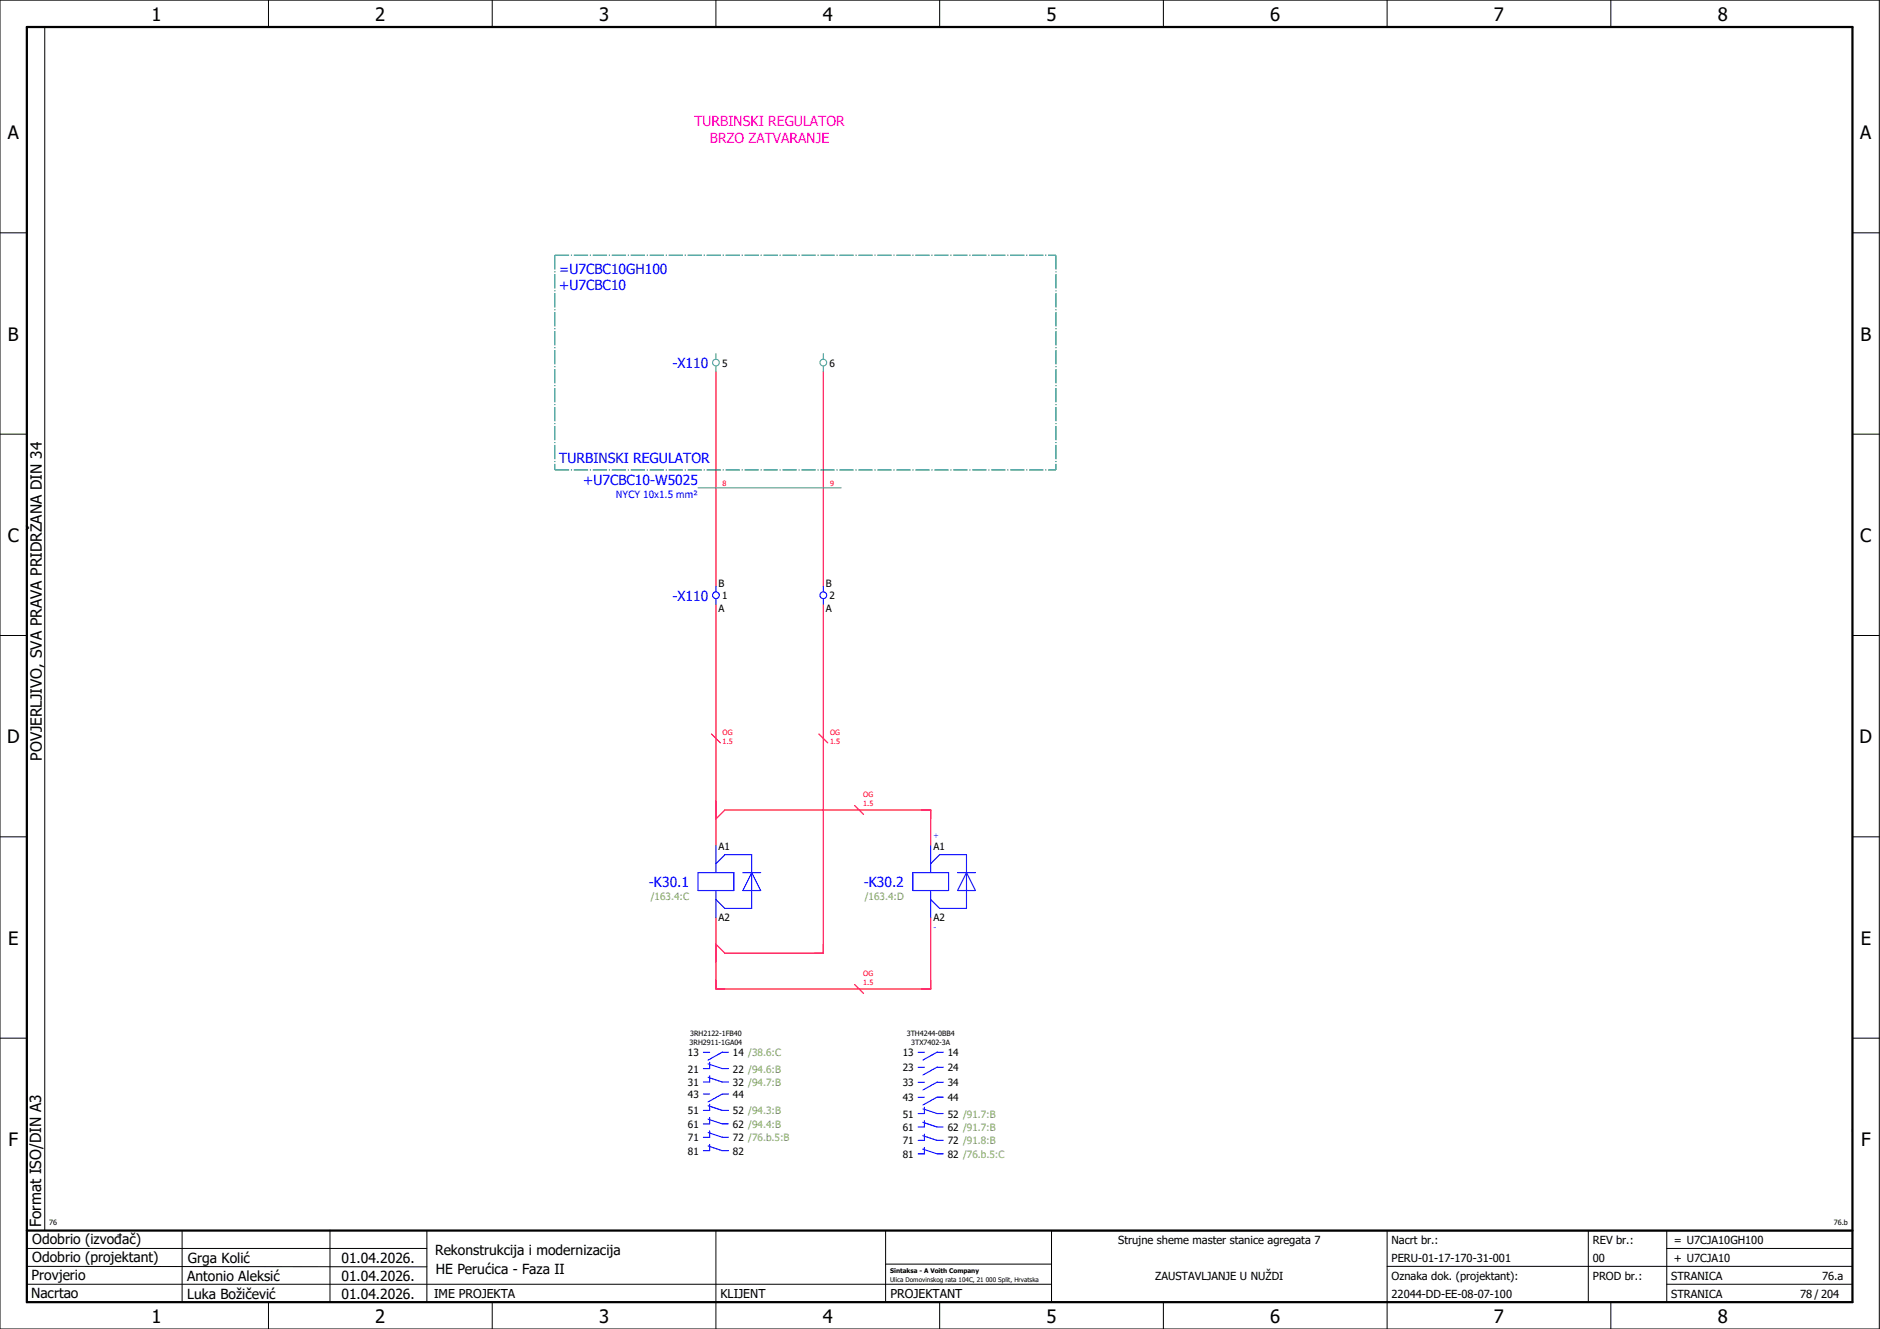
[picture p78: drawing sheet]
<svg xmlns="http://www.w3.org/2000/svg" width="420mm" height="297mm" viewBox="0 0 420 297" stroke-linecap="round" stroke-linejoin="round" font-family="sans-serif">
<defs><g id="words">
<g font-size="4.1">
<text x="33.9" y="4.7">1</text>
<text x="83.9" y="4.7">2</text>
<text x="133.9" y="4.7">3</text>
<text x="183.9" y="4.7">4</text>
<text x="233.9" y="4.7">5</text>
<text x="283.9" y="4.7">6</text>
<text x="333.9" y="4.7">7</text>
<text x="383.9" y="4.7">8</text>
<text x="1.8" y="31.2">A</text>
<text x="415.8" y="31.2">A</text>
<text x="1.8" y="76.2">B</text>
<text x="415.8" y="76.2">B</text>
<text x="1.8" y="121.2">C</text>
<text x="415.8" y="121.2">C</text>
<text x="1.6" y="166.2">D</text>
<text x="415.6" y="166.2">D</text>
<text x="1.8" y="211.2">E</text>
<text x="415.8" y="211.2">E</text>
<text x="1.9" y="256.2">F</text>
<text x="415.9" y="256.2">F</text>
<text x="33.9" y="295.7">1</text>
<text x="83.9" y="295.7">2</text>
<text x="133.9" y="295.7">3</text>
<text x="183.9" y="295.7">4</text>
<text x="233.9" y="295.7">5</text>
<text x="283.9" y="295.7">6</text>
<text x="333.9" y="295.7">7</text>
<text x="383.9" y="295.7">8</text>
</g>
<g font-size="3.4">
<text x="9.4" y="170" transform="rotate(-90 9.4 170)">POVJERLJIVO, SVA PRAVA PRIDRŽANA DIN 34</text>
<text x="9.2" y="274.3" transform="rotate(-90 9.2 274.3)">Format ISO/DIN A3</text>
</g>
<g font-size="3.1" fill="#f0f">
<text x="155.2" y="28.1">TURBINSKI REGULATOR</text>
<text x="158.7" y="31.9">BRZO ZATVARANJE</text>
</g>
<g font-size="3.1" fill="#00f">
<text x="125" y="61.1">=U7CBC10GH100</text>
<text x="125" y="64.9">+U7CBC10</text>
<text x="150.3" y="82.3">-X110</text>
<text x="125" y="103.4">TURBINSKI REGULATOR</text>
<text x="130.3" y="108.4">+U7CBC10-W5025</text>
<text x="150.3" y="134.3">-X110</text>
<text x="145" y="198.3">-K30.1</text>
<text x="193" y="198.3">-K30.2</text>
</g>
<g font-size="3.1">
<text x="7.2" y="278.1">Odobrio (izvođač)</text>
<text x="97.2" y="280.5">Rekonstrukcija i modernizacija</text>
<text x="7.1" y="286.1">Provjerio</text>
<text x="7.2" y="282.1">Odobrio (projektant)</text>
<text x="41.8" y="286.2">Antonio Aleksić</text>
<text x="42" y="282.3">Grga Kolić</text>
<text x="76.3" y="282.3">01.04.2026.</text>
<text x="76.3" y="286.3">01.04.2026.</text>
<text x="97.4" y="284.8">HE Perućica - Faza II</text>
<text x="6.9" y="290">Nacrtao</text>
<text x="41.8" y="290.3">Luka Božičević</text>
<text x="76.3" y="290.3">01.04.2026.</text>
</g>
<g font-size="2.7">
<text x="97" y="290.1">IME PROJEKTA</text>
<text x="161" y="290.1">KLIJENT</text>
<text x="199" y="290.1">PROJEKTANT</text>
</g>
<g font-size="2.5">
<text x="249.9" y="278">Strujne sheme master stanice agregata 7</text>
<text x="311" y="278">Nacrt br.:</text>
<text x="356" y="278">REV br.:</text>
<text x="374.1" y="278">= U7CJA10GH100</text>
<text x="258.2" y="286">ZAUSTAVLJANJE U NUŽDI</text>
<text x="311" y="286">Oznaka dok. (projektant):</text>
<text x="311" y="282">PERU-01-17-170-31-001</text>
<text x="356" y="286">PROD br.:</text>
<text x="356" y="282">00</text>
<text x="373.5" y="286">STRANICA</text>
<text x="374.1" y="282.1">+ U7CJA10</text>
<text x="407.2" y="286">76.a</text>
<text x="311" y="290">22044-DD-EE-08-07-100</text>
<text x="373.5" y="290">STRANICA</text>
<text x="402.3" y="290">78 / 204</text>
</g>
<g font-size="2.2">
<text x="161.4" y="81.9">5</text>
<text x="185.4" y="81.9">6</text>
<text x="160.6" y="131.2">B</text>
<text x="184.6" y="131.2">B</text>
<text x="160.6" y="136.7">A</text>
<text x="161.4" y="133.9">1</text>
<text x="184.6" y="136.7">A</text>
<text x="185.4" y="133.9">2</text>
<text x="160.6" y="190">A1</text>
<text x="208.6" y="190">A1</text>
<text x="160.6" y="205.9">A2</text>
<text x="208.6" y="205.9">A2</text>
<text x="153.8" y="236.1">13</text>
<text x="153.8" y="239.7">21</text>
<text x="163.8" y="236.1">14 /38.6:C</text>
<text x="163.8" y="239.7">22 /94.6:B</text>
<text x="201.8" y="236.1">13</text>
<text x="201.8" y="239.4">23</text>
<text x="211.8" y="236.1">14</text>
<text x="211.8" y="239.4">24</text>
<text x="153.8" y="242.7">31</text>
<text x="153.8" y="245.4">43</text>
<text x="163.8" y="242.7">32 /94.7:B</text>
<text x="163.8" y="245.4">44</text>
<text x="201.8" y="242.8">33</text>
<text x="211.8" y="242.8">34</text>
<text x="153.8" y="249.1">51</text>
<text x="163.8" y="249.1">52 /94.3:B</text>
<text x="201.8" y="246.1">43</text>
<text x="201.8" y="249.8">51</text>
<text x="211.8" y="246.1">44</text>
<text x="211.8" y="249.8">52 /91.7:B</text>
<text x="153.8" y="252.1">61</text>
<text x="153.8" y="255.1">71</text>
<text x="163.8" y="252.1">62 /94.4:B</text>
<text x="163.8" y="255.1">72 /76.b.5:B</text>
<text x="201.8" y="252.8">61</text>
<text x="201.8" y="255.8">71</text>
<text x="211.8" y="252.8">62 /91.7:B</text>
<text x="211.8" y="255.8">72 /91.8:B</text>
<text x="153.8" y="258.1">81</text>
<text x="163.8" y="258.1">82</text>
<text x="201.8" y="258.8">81</text>
<text x="211.8" y="258.8">82 /76.b.5:C</text>
</g>
<text font-size="2.2" fill="#00f" x="137.7" y="111.3">NYCY 10x1.5 mm²</text>
<g font-size="2.2" fill="#7ca552">
<text x="145.5" y="201.2">/163.4:C</text>
<text x="193.3" y="201.2">/163.4:D</text>
</g>
<g font-size="1.6" fill="#f00">
<text x="161.5" y="108.5">8</text>
<text x="185.5" y="108.5">9</text>
<text x="161.5" y="166.2">1.5</text>
<text x="161.5" y="164.3">OG</text>
<text x="185.5" y="166.2">1.5</text>
<text x="185.5" y="164.3">OG</text>
<text x="192.9" y="178.2">OG</text>
<text x="192.9" y="180.1">1.5</text>
<text x="192.9" y="220.1">1.5</text>
<text x="192.9" y="218.2">OG</text>
</g>
<g font-size="1.6" fill="#00f">
<text x="208.6" y="187.4">+</text>
<text x="208.6" y="208">-</text>
</g>
<g font-size="1.6">
<text x="154.1" y="233.5">3RH2911-1GA04</text>
<text x="154.2" y="231.6">3RH2122-1FB40</text>
<text x="202.7" y="231.6">3TH4244-0BB4</text>
<text x="203.6" y="233.5">3TX7402-3A</text>
<text x="11" y="273.7">76</text>
<text x="409.9" y="273.7">76.b</text>
</g>
<g font-size="1.4">
<text x="198.9" y="284.4">Sintaksa - A Voith Company</text>
<text x="198.9" y="286.4">Ulica Domovinskog rata 104C, 21 000 Split, Hrvatska</text>
</g>
</g></defs>
<g fill="none" stroke="#000" stroke-width=".22">
<path d="M0 0h420v297h-420zM10 6v269M60 0v6M110 0v6M160 0v6M210 0v6M260 0v6M310 0v6M360 0v6M0 52h6M414 52h6M0 97h6"/>
<path d="M414 97h6M0 142h6M414 142h6M414 176.3v87.4M0 187h6M414 187h6M0 232h6M414 232h6M6 279h89.4M40.7 275v16M73.7 274.9v16M95.4 275.1v16"/>
<path d="M160 275v22M197.9 275.1v16M310 275v22M355 275v16M372.5 279h41.5M372.5 275v16M414 275h-179v16M6 283l89.4 .1M6 287h229M60 291v6M110 291v6M197.9 282.5h37.1"/>
<path d="M210 291v6M260 291v6M310 283h104M360 291v6M372.5 287h41.5"/>
</g>
<path d="M6 6h408v285h-408zM6 275h408" fill="none" stroke="#000" stroke-width=".5"/>
<path d="M160 83v48M184 83v48M160 135v54M184 135v78h-22l-2-2M159 164l2 2M183 164l2 2M160 183l2-2h46v8M191 180l2 2M160 205v16h48v-16M191 220l2 2" fill="none" stroke="#f00" stroke-width=".25"/>
<path d="M124 57h112M124 57v48M236 57v48M124 105h112" fill="none" stroke="#007f7f" stroke-width=".25" stroke-dasharray="3.2 .4 .3 .4" stroke-linecap="butt"/>
<g fill="none" stroke="#00f" stroke-width=".25">
<path d="M160 131v1.3M160 133.8v1.2M184 131v1.3M184 133.8v1.2M156 195h8v4h-8zM160 189v6M160 199v6M160 193l2-2h6v12h-6l-2-2M166 195h4M168 195h.1M168 195l2 4h-4zM204 195h8v4h-8z"/>
<path d="M208 193l2-2h6v12h-6l-2-2M208 189v6M208 199v6M214 195h4M216 195h.1M216 195l2 4h-4zM157.2 235.2h1.4M158.3 237.8l3.1 1h1.4M158.6 237.4v1.4h-1.4M162.8 235.2h-1.4l-3.1 1.7M205.2 235.2h1.4M205.2 238.5h1.4"/>
<path d="M210.8 235.2h-1.4l-3.1 1.7M210.8 238.5h-1.4l-3.1 1.8M157.2 244.5h1.4M158.3 240.8l3.1 1h1.4M158.3 247.1l3.1 1.1h1.4M158.3 250.1l3.1 1.1h1.4M158.3 253.1l3.1 1.1h1.4M158.3 256.1l3.1 1.1h1.4M158.6 240.4v1.4h-1.4M158.6 246.8v1.4h-1.4M158.6 249.8v1.4h-1.4M158.6 252.8v1.4h-1.4"/>
<path d="M158.6 255.8v1.4h-1.4M162.8 244.5h-1.4l-3.1 1.8M205.2 241.9h1.4M205.2 245.2h1.4M206.3 247.8l3.1 1.1M206.3 250.8l3.1 1.1h1.4M206.3 253.8l3.1 1.1h1.4M206.3 256.8l3.1 1.1h1.4M206.6 247.5v1.4h-1.4M206.6 250.5v1.4h-1.4M206.6 253.5v1.4h-1.4M206.6 256.5v1.4h-1.4"/>
<path d="M209.4 248.9h1.4M210.8 241.9h-1.4l-3.1 1.7M210.8 245.2h-1.4l-3.1 1.8"/>
<circle cx="160" cy="133" r=".75"/>
<circle cx="184" cy="133" r=".75"/>
</g>
<g fill="none" stroke="#52a5a5" stroke-width=".25">
<path d="M160 79v1.3M184 79v1.3M160 81.8v1.2M184 81.8v1.2M156 109h32"/>
<circle cx="160" cy="81" r=".75"/>
<circle cx="184" cy="81" r=".75"/>
</g>
<use href="#words"/>
</svg>
